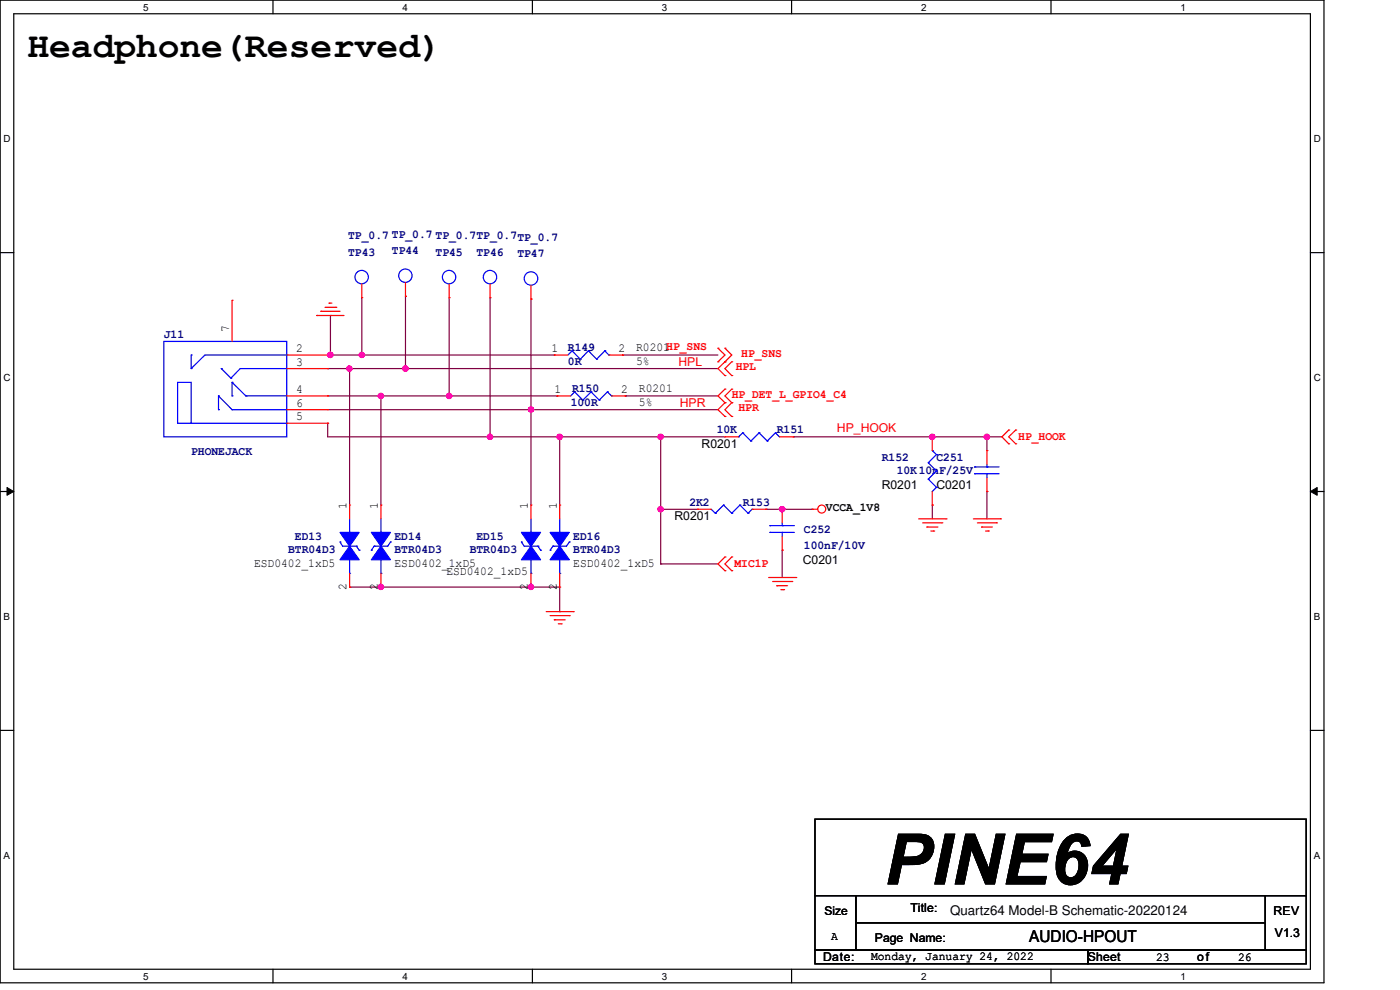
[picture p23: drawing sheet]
<svg xmlns="http://www.w3.org/2000/svg" width="297mm" height="210mm" viewBox="0 0 297 210" stroke-linecap="round" stroke-linejoin="round" font-family="sans-serif">
<defs><g id="words">
<text font-size="15" x="187.7" y="187.6">PINE64</text>
<text font-size="7.7" x="5.8" y="12.2">Headphone(Reserved)</text>
<text font-size="3.5" x="218.4" y="199.7">AUDIO-HPOUT</text>
<text font-size="2.8" x="201.6" y="194.1">Quartz64 Model-B Schematic-20220124</text>
<g font-size="2.6" fill="#00007f">
<text x="73.9" y="50.8">TP_0.7 TP_0.7 TP_0.7TP_0.7TP_0.7</text>
<text x="83.1" y="54">TP44</text>
<text x="73.9" y="54.3">TP43</text>
<text x="92.4" y="54.3">TP45</text>
<text x="101.1" y="54.3">TP46</text>
<text x="109.8" y="54.6">TP47</text>
<text x="34.8" y="71.6">J11</text>
<text x="120.5" y="74.5">R149</text>
<text x="120.5" y="77.4">0R</text>
<text x="121.4" y="83.2">R150</text>
<text x="121.1" y="86.1">100R</text>
<text x="152.1" y="91.9">10K</text>
<text x="164.8" y="91.9">R151</text>
<text x="40.6" y="96.5">PHONEJACK</text>
<text x="187.1" y="97.7">R152</text>
<text x="190.2" y="100.6">10K10nF/25V</text>
<text x="198.7" y="97.7">C251</text>
<text x="146.3" y="107.3">2K2</text>
<text x="157.6" y="107.3">R153</text>
<text x="170.6" y="113">C252</text>
<text x="61.1" y="117.4">BTR04D3</text>
<text x="62.6" y="114.5">ED13</text>
<text x="83.7" y="114.5">ED14</text>
<text x="83.7" y="117.4">BTR04D3</text>
<text x="99.7" y="117.4">BTR04D3</text>
<text x="101.1" y="114.5">ED15</text>
<text x="121.6" y="114.5">ED16</text>
<text x="121.6" y="117.4">BTR04D3</text>
<text x="170.6" y="116.5">100nF/10V</text>
</g>
<g font-size="2.6">
<text x="48.6" y="70.4" transform="rotate(-90 48.6 70.4)">7</text>
<text x="62.9" y="77.6">3</text>
<text x="62.9" y="74.7">2</text>
<text x="117" y="74.7">1</text>
<text x="131.2" y="74.7">2</text>
<text x="135" y="74.5">R0201HP_SNS</text>
<text x="135" y="77.4">5%</text>
<text x="62.9" y="83.4">4</text>
<text x="117.6" y="83.4">1</text>
<text x="131.8" y="83.4">2</text>
<text x="135.6" y="83.2">R0201</text>
<text x="62.9" y="89.2">5</text>
<text x="62.9" y="86.3">6</text>
<text x="135.6" y="86.1">5%</text>
<text x="148.8" y="95">R0201</text>
<text x="187.1" y="103.7">R0201</text>
<text x="198.7" y="103.7">C0201</text>
<text x="73.5" y="108" transform="rotate(-90 73.5 108)">1</text>
<text x="80.2" y="108" transform="rotate(-90 80.2 108)">1</text>
<text x="112" y="108" transform="rotate(-90 112 108)">1</text>
<text x="118.1" y="108" transform="rotate(-90 118.1 108)">1</text>
<text x="143.1" y="110.4">R0201</text>
<text x="175.2" y="108.4">VCCA_1V8</text>
<text x="170.3" y="119.6">C0201</text>
<text x="53.9" y="120.2">ESD0402_1xD5</text>
<text x="73.5" y="125.1" transform="rotate(-90 73.5 125.1)">2</text>
<text x="80.2" y="125.1" transform="rotate(-90 80.2 125.1)">2</text>
<text x="83.7" y="120.2">ESD0402_1xD5</text>
<text x="94.7" y="122">ESD0402_1xD5</text>
<text x="112" y="125.1" transform="rotate(-90 112 125.1)">2</text>
<text x="118.1" y="125.1" transform="rotate(-90 118.1 125.1)">2</text>
<text x="121.6" y="120.2">ESD0402_1xD5</text>
<text x="193.2" y="193.5">Title:</text>
<text x="270.2" y="194.1">REV</text>
<text x="174.6" y="203.9">Date:</text>
<text x="176.4" y="199.3">A</text>
<text x="184.8" y="203.6">Monday, January 24, 2022</text>
<text x="185.6" y="199.8">Page Name:</text>
<text x="230.8" y="203.9">Sheet</text>
<text x="245.3" y="203.9">23</text>
<text x="254" y="203.9">of</text>
<text x="262.6" y="203.9">26</text>
<text x="270.5" y="198.7">V1.3</text>
</g>
<g font-size="2.6" fill="#f00">
<text x="143.9" y="77.6">HPL</text>
<text x="157.3" y="75.7">HP_SNS</text>
<text x="156.1" y="78.6">HPL</text>
<text x="144.2" y="86.3">HPR</text>
<text x="155.2" y="84.4">HP_DET_L_GPIO4_C4</text>
<text x="156.7" y="87.3">HPR</text>
<text x="177.5" y="91.7">HP_HOOK</text>
<text x="216" y="93.3">HP_HOOK</text>
<text x="155.8" y="120.3">MIC1P</text>
</g>
<text font-size="2.5" x="174.9" y="194">Size</text>
<g font-size="2.1">
<text x="30.4" y="2.2">5</text>
<text x="85.4" y="2.2">4</text>
<text x="140.4" y="2.2">3</text>
<text x="195.4" y="2.2">2</text>
<text x="250.4" y="2.2">1</text>
<text x=".8" y="30.1">D</text>
<text x="278.7" y="30.1">D</text>
<text x=".8" y="80.8">C</text>
<text x="278.7" y="80.8">C</text>
<text x=".8" y="131.5">B</text>
<text x="278.7" y="131.5">B</text>
<text x=".8" y="182.2">A</text>
<text x="278.7" y="182.2">A</text>
<text x="30.4" y="207.8">5</text>
<text x="85.4" y="207.8">4</text>
<text x="140.4" y="207.8">3</text>
<text x="195.4" y="207.8">2</text>
<text x="250.4" y="207.8">1</text>
</g>
</g></defs>
<path d="M0 0h280.9v208.5h-280.9zM2.9 2.9h275.1v202.7h-275.1z" fill="none" stroke="#000" stroke-width=".25"/>
<g fill="#fff">
<path d="M30.4 .3h1.1v2.4h-1.1z"/>
<path d="M30.4 205.9h1.1v2.3h-1.1z"/>
</g>
<path d="M57.9 0v2.9M57.9 205.6v2.9" fill="none" stroke="#000" stroke-width=".25"/>
<g fill="#fff">
<path d="M85.4 .3h1.1v2.4h-1.1z"/>
<path d="M85.4 205.9h1.1v2.3h-1.1z"/>
</g>
<path d="M112.9 0v2.9M112.9 205.6v2.9" fill="none" stroke="#000" stroke-width=".25"/>
<g fill="#fff">
<path d="M140.4 .3h1.2v2.4h-1.2z"/>
<path d="M140.4 205.9h1.2v2.3h-1.2z"/>
</g>
<path d="M167.9 0v2.9M167.9 205.6v2.9" fill="none" stroke="#000" stroke-width=".25"/>
<g fill="#fff">
<path d="M195.4 .3h1.2v2.4h-1.2z"/>
<path d="M195.4 205.9h1.2v2.3h-1.2z"/>
</g>
<path d="M223 0v2.9M223 205.6v2.9" fill="none" stroke="#000" stroke-width=".25"/>
<g fill="#fff">
<path d="M250.4 .3h1.2v2.4h-1.2z"/>
<path d="M250.4 205.9h1.2v2.3h-1.2z"/>
<path d="M.8 28.2h1.4v2.4h-1.4z"/>
<path d="M278.7 28.2h1.5v2.4h-1.5z"/>
<path d="M.8 78.9h1.4v2.3h-1.4z"/>
<path d="M278.7 78.9h1.5v2.3h-1.5z"/>
</g>
<path d="M0 53.6h2.9M278 53.6h2.9" fill="none" stroke="#000" stroke-width=".25"/>
<g fill="#fff">
<path d="M.8 129.6h1.3v2.3h-1.3z"/>
<path d="M278.7 129.6h1.4v2.3h-1.4z"/>
</g>
<path d="M0 104.3h2.9M278 104.3h2.9" fill="none" stroke="#000" stroke-width=".25"/>
<path d="M1.5 103.4l1.4 .9-1.4 .8zM278 104.3l1.4-.9v1.7z" fill="#000" stroke="#000" stroke-width=".21"/>
<g fill="#fff">
<path d="M.8 180.3h1.3v2.3h-1.3z"/>
<path d="M278.7 180.3h1.4v2.3h-1.4z"/>
</g>
<path d="M0 154.9h2.9M278 154.9h2.9M172.9 173.8h104.2v16.2h-104.2zM172.9 190h8.7v11.5h-8.7zM181.6 190h86.8v5.7h-86.8zM181.6 195.7h86.8v5.8h-86.8zM268.4 190h8.7v11.5h-8.7zM172.9 201.5h57.9v3h-57.9zM230.8 201.5h46.3v3h-46.3z" fill="none" stroke="#000" stroke-width=".25"/>
<g fill="none" stroke="#7f003f" stroke-width=".25">
<path d="M69.5 75.3h.1M69.5 78.2h.1M69.5 78.2h82.8M69.5 75.3h48.1M70.1 66.9h.1M70.1 66.9v8.4M74.2 78.2h.1M74.2 78.2v28.9M76.8 75.3h.1M76.8 63.2v12.1M86 78.2h.1M86 62.9h.1"/>
<path d="M86 62.9v15.3M95.3 63.2v20.8M104 63.2v29.5M112.6 63.5h.1M112.6 63.5v43.6M117.6 75.3h.1M132.1 75.3h.1M132.1 75.3h20.2M69.5 89.8h.1M69.5 84h.1M69.5 89.8v2.9h84.3M69.5 86.9h82.8"/>
<path d="M69.5 84h48.7M80.8 84h.1M80.8 84v23.1M95.3 84h.1M104 92.7h.1M112.6 86.9h.1M118.2 84h.1M118.7 92.7h.1M118.7 92.7v14.4M132.6 84h.1M132.6 84h19.7M140.2 92.7h.1"/>
<path d="M140.2 92.7v26.9M168.3 92.7h.1M168.3 92.7h44.3M197.8 92.7h.1M209.4 92.7h.1M209.4 92.7v2.9M140.2 108h.1M140.2 119.6h.1M140.2 108h7.8M140.2 119.6h12.1M162.5 108h.1M162.5 108h9.8"/>
<path d="M165.9 116.7h.1M165.9 108h.1M165.9 116.7v5.8M197.8 107.1h.1M197.8 107.1v3M209.4 104.3h.1M209.4 104.3v5.8M74.2 124.5h.1M74.2 124.5h44.5v5.3M80.8 124.5h.1M112.6 124.5h.1M118.7 129.8h.1"/>
</g>
<g fill="#f0f" stroke="#f0f" stroke-width=".25">
<circle cx="104" cy="92.7" r=".56"/>
<circle cx="112.6" cy="86.9" r=".55"/>
<circle cx="118.7" cy="92.7" r=".56"/>
<circle cx="74.1" cy="78.2" r=".55"/>
<circle cx="197.8" cy="92.7" r=".55"/>
<circle cx="140.2" cy="108" r=".56"/>
<circle cx="140.2" cy="92.7" r=".56"/>
<circle cx="70.1" cy="75.3" r=".56"/>
<circle cx="76.8" cy="75.3" r=".55"/>
<circle cx="209.4" cy="92.7" r=".56"/>
<circle cx="112.6" cy="124.5" r=".55"/>
<circle cx="80.8" cy="124.5" r=".56"/>
<circle cx="80.8" cy="84" r=".56"/>
<circle cx="165.9" cy="108" r=".56"/>
<circle cx="86" cy="78.2" r=".56"/>
<circle cx="95.3" cy="84" r=".56"/>
</g>
<g fill="none" stroke="#f00" stroke-width=".25">
<path d="M86 59.9v3M49.2 63.7h.1M49.2 63.7v8.7M60.8 75.3h8.7M60.8 78.2h8.7M67.2 66.9h.1M67.2 66.9h5.8M68.1 66h.1M68.1 66h4M69 65.2h2.2M69.5 78.2h.1M69.5 75.3h.1"/>
<path d="M69.8 64.3h.1M69.8 64.3h.6M71.2 65.2h.1M76.8 63.2h.1M76.8 60.2v3M86 62.9h.1M95.3 63.2h.1M95.3 60.2v3M104 63.2h.1M104 60.2v3M112.6 63.5h.1M112.6 60.5v3"/>
<path d="M117.6 75.3h.1M117.6 75.3h2.9M129.2 75.3h2.9M132.1 75.3h.1M152.3 76.8h.1M152.3 73.9h.1M152.3 73.9l1.5 1.4-1.5 1.5M153.8 79.7h.1M153.8 76.8h.1M153.8 73.9h.1M153.8 76.8l-1.5 1.4 1.5 1.5M153.8 73.9l1.4 1.4-1.4 1.5"/>
<path d="M155.2 76.8h.1M155.2 79.7h.1M155.2 76.8l-1.4 1.4 1.4 1.5M60.8 84h8.7M60.8 89.8h8.7M60.8 86.9h8.7M69.5 84h.1M69.5 89.8h.1M69.5 86.9h.1M118.2 84h.1M118.2 84h2.9M129.8 84h2.8"/>
<path d="M132.6 84h.1M153.8 88.3h.1M153.8 85.4h.1M153.8 82.6h.1M153.8 92.7h.1M153.8 85.4l-1.5 1.5 1.5 1.4M153.8 82.6l-1.5 1.4 1.5 1.4M153.8 92.7h2.9M155.2 85.4h.1M155.2 88.3h.1M155.2 82.6h.1M155.2 85.4l-1.4 1.5 1.4 1.4"/>
<path d="M155.2 82.6l-1.4 1.4 1.4 1.4M165.4 92.7h2.9M168.3 92.7h.1M197.8 92.7h.1M197.8 92.7v2.9M209.4 95.6h.1M209.4 95.6v2.9M214 91.2h.1M214 94.1h.1M214 91.2l-1.4 1.5 1.4 1.4M215.5 94.1h.1M215.5 91.2h.1"/>
<path d="M215.5 91.2l-1.5 1.5 1.5 1.4M74.2 107.1h.1M74.2 107.1v3M80.8 107.1h.1M80.8 107.1v3M112.6 107.1h.1M112.6 107.1v3M118.7 107.1h.1M118.7 107.1v3M148 108h.1M148 108h2.9M153.8 118.2h.1"/>
<path d="M153.8 118.2l-1.5 1.4 1.5 1.5M155.2 118.2h.1M155.2 118.2l-1.4 1.4 1.4 1.5M159.6 108h2.9M162.5 108h.1M165.9 108h.1M165.9 116.7h.1M165.9 108v2.9M165.9 113.8v2.9M172.3 108h.1M172.3 108h1.2M194.9 110.1h5.8"/>
<path d="M195.7 110.9h4.1M196.6 111.8h.1M196.6 111.8h2.4M197.5 112.6h.6M197.8 107.1h.1M197.8 104.3v2.8M198.1 112.6h.1M199.8 110.9h.1M200.7 110.1h.1M206.5 110.1h5.8M207.3 110.9h4.1M208.2 111.8h.1"/>
<path d="M208.2 111.8h2.3M209.1 112.6h.6M209.4 104.3h.1M209.4 101.4v2.9M209.7 112.6h.1M211.4 110.9h.1M212.3 110.1h.1M74.2 124.5h.1M74.2 121.6v2.9M80.8 124.5h.1M80.8 121.6v2.9M112.6 124.5h.1"/>
<path d="M112.6 121.6v2.9M115.9 129.8h5.7M116.7 130.6h4.1M117.6 131.5h.1M117.6 131.5h2.3M118.4 132.3h.6M118.7 124.5h.1M118.7 121.6v2.9M119 132.3h.1M120.8 130.6h.1M121.6 129.8h.1M153.8 121.1h.1"/>
<path d="M155.2 121.1h.1M163.1 122.5h5.7M163.9 123.4h4.1M164.8 124.2h.1M164.8 124.2h2.3M165.7 125.1h.5M166.2 125.1h.1M168 123.4h.1M168.8 122.5h.1"/>
<circle cx="174.3" cy="108" r=".85"/>
</g>
<g fill="none" stroke="#00f" stroke-width=".25">
<path d="M34.8 72.4h26v20.3h-26zM40.6 78.2h.1M40.6 75.3h.1M40.6 75.3v2.9M46.9 78.2h.1M46.9 78.2l2.1 2M60.8 75.3h.1M60.8 78.2h.1M60.8 75.3h-17.3l-2.9 2.9M60.8 78.2h-9.8l-2 2M121.4 74.4h.1M121.4 74.4l-.9 .9"/>
<path d="M121.4 74.4l1.7 1.8M123.1 76.2h.1M124.8 74.4h.1M124.8 74.4l-1.7 1.8M124.8 74.4l1.8 1.8M126.6 76.2h.1M128.3 74.4h.1M128.3 74.4l-1.7 1.8M128.3 74.4l.9 .9M129.2 75.3h.1M37.7 81.1h2.9v8.7h-2.9zM40.6 89.8h20.2"/>
<path d="M46.4 84h.1M46.4 86.9h.1M46.4 84l2.8 2.9M46.4 84v2.9M49 80.2h.1M49.2 86.9h.1M49.2 81.1h.1M49.2 84h.1M49.2 86.9h11.6M49.2 81.1l3 2.9M49.2 81.1v2.9M52.2 84h.1"/>
<path d="M52.2 84h8.6M60.8 89.8h.1M121.9 83.1h.1M121.9 83.1l-.8 .9M121.9 83.1l1.8 1.8M123.7 84.9h.1M125.4 83.1h.1M125.4 83.1l-1.7 1.8M125.4 83.1l1.7 1.8M127.1 84.9h.1M128.9 83.1h.1M128.9 83.1l-1.8 1.8"/>
<path d="M128.9 83.1l.9 .9M129.8 84h.1M156.7 92.7h.1M157.6 91.8h.1M157.6 91.8l1.7 1.8M157.6 91.8l-.9 .9M159.3 93.6h.1M161 91.8h.1M161 91.8l1.8 1.8M161 91.8l-1.7 1.8M162.8 93.6h.1M164.5 91.8h.1"/>
<path d="M164.5 91.8l.9 .9M164.5 91.8l-1.7 1.8M196.9 98.2h.1M196.9 98.2l1.8 1.7M197.8 95.6h.1M197.8 95.6l.9 .8M198.7 99.9h.1M198.7 96.4h.1M198.7 99.9l-1.8 1.7M198.7 96.4l-1.8 1.8M206.8 99.1h.1M206.8 99.1h5.2"/>
<path d="M209.4 99.1h.1M209.4 98.5v.6M72.1 115h.1M72.1 115l.6 .9h2.9M74.2 112.9h.1M74.2 110.1v2.8M74.2 118.7v2.9M75.6 115.9h.1M75.6 115.9l.6 .8M76.2 116.7h.1M78.8 116.7h.1M79.4 115.9h.1"/>
<path d="M79.4 115.9l-.6 .8M80.8 112.9h.1M80.8 110.1v2.8M80.8 118.7v2.9M82.8 115h.1M82.8 115l-.5 .9h-2.9M110.6 115h.1M110.6 115l.6 .9h2.9M112.6 112.9h.1M112.6 110.1v2.8M112.6 118.7v2.9M114.1 115.9h.1"/>
<path d="M114.1 115.9l.6 .8M114.7 116.7h.1M116.7 116.7h.1M117.3 115.9h.1M117.3 115.9l-.6 .8M118.7 112.9h.1M118.7 110.1v2.8M118.7 118.7v2.9M120.8 115h.1M120.8 115l-.6 .9h-2.9M150.9 108l.9 .9M151.8 108.9h.1"/>
<path d="M153.5 107.1h.1M153.5 107.1l-1.7 1.8M153.5 107.1l1.7 1.8M155.2 108.9h.1M157 107.1h.1M157 107.1l-1.8 1.8M157 107.1l1.7 1.8M158.7 108.9h.1M159.6 108h.1M159.6 108l-.9 .9M163.3 112.9h.1M163.3 111.5h.1"/>
<path d="M163.3 112.9h5.2M163.3 111.5h5.2M165.9 111.5h.1M165.9 112.9h.1M165.9 110.9v.6M165.9 112.9v.9M196.9 101.6h.1M196.9 101.6l1.8 1.8M198.7 103.4h.1M198.7 103.4l-.9 .9M206.8 100.5h.1M206.8 100.5h5.2"/>
<path d="M209.4 100.5h.1M209.4 100.5v.9M74.2 121.6h.1M80.8 121.6h.1M112.6 121.6h.1M118.7 121.6h.1"/>
<circle cx="76.7" cy="58.8" r="1.42"/>
<circle cx="86" cy="58.5" r="1.42"/>
<circle cx="95.3" cy="58.8" r="1.42"/>
<circle cx="103.9" cy="58.8" r="1.42"/>
<circle cx="112.7" cy="59.1" r="1.43"/>
</g>
<g fill="#00f" stroke="#00f" stroke-width=".25">
<path d="M78.8 112.9h4l-2 3z" fill-rule="evenodd"/>
<path d="M80.8 115.9l2 2.8h-4z" fill-rule="evenodd"/>
<path d="M110.6 112.9h4.1l-2.1 3z" fill-rule="evenodd"/>
<path d="M112.6 115.9l2.1 2.8h-4.1z" fill-rule="evenodd"/>
<path d="M116.7 112.9h4.1l-2.1 3z" fill-rule="evenodd"/>
<path d="M118.7 115.9l2.1 2.8h-4.1z" fill-rule="evenodd"/>
<path d="M72.1 112.9h4.1l-2 3z" fill-rule="evenodd"/>
<path d="M74.2 115.9l2 2.8h-4.1z" fill-rule="evenodd"/>
</g>
<use href="#words"/>
</svg>
